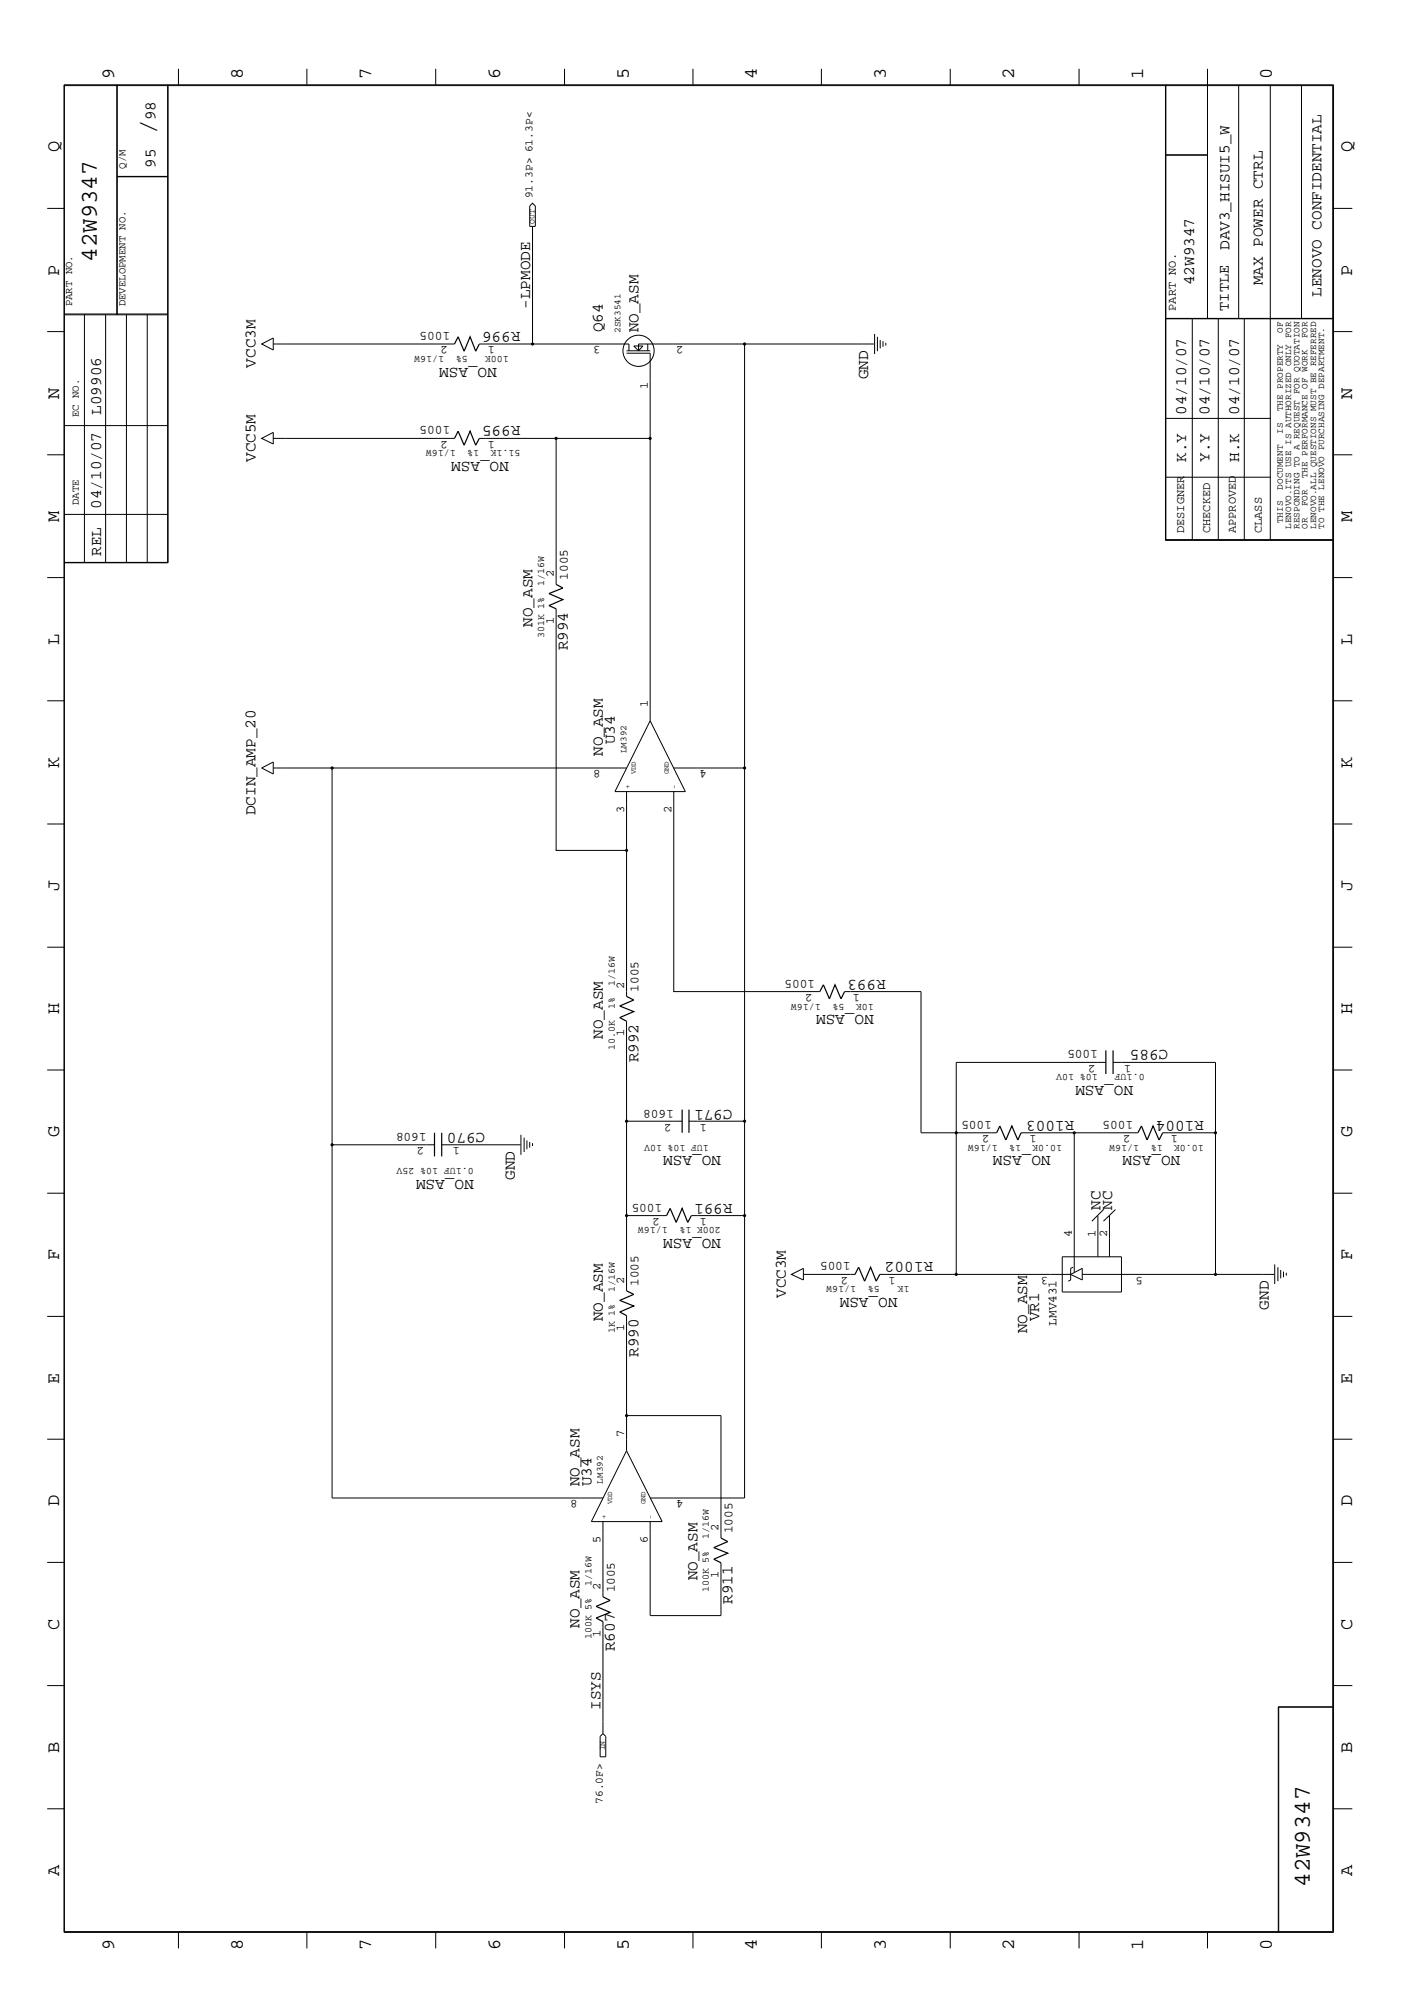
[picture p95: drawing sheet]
<svg xmlns="http://www.w3.org/2000/svg" width="300mm" height="423mm" viewBox="0 0 300 423" stroke-linecap="round" stroke-linejoin="round" font-family="sans-serif">
<defs><g id="words">
<text font-size="5.2" x="32.9" y="28.4" transform="rotate(-90 32.9 28.4)">/</text>
<g font-size="5.1">
<text x="20.5" y="55.4" transform="rotate(-90 20.5 55.4)">42W9347</text>
<text x="277.2" y="399.4" transform="rotate(-90 277.2 399.4)">42W9347</text>
</g>
<g font-size="4">
<text x="24.1" y="16.7" transform="rotate(-90 24.1 16.7)">9</text>
<text x="51.4" y="16.7" transform="rotate(-90 51.4 16.7)">8</text>
<text x="78.6" y="16.7" transform="rotate(-90 78.6 16.7)">7</text>
<text x="105.8" y="16.7" transform="rotate(-90 105.8 16.7)">6</text>
<text x="133.1" y="16.7" transform="rotate(-90 133.1 16.7)">5</text>
<text x="160.2" y="16.7" transform="rotate(-90 160.2 16.7)">4</text>
<text x="187.5" y="16.7" transform="rotate(-90 187.5 16.7)">3</text>
<text x="214.6" y="16.7" transform="rotate(-90 214.6 16.7)">2</text>
<text x="241.9" y="16.7" transform="rotate(-90 241.9 16.7)">1</text>
<text x="269.2" y="16.7" transform="rotate(-90 269.2 16.7)">0</text>
<text x="12.5" y="32.3" transform="rotate(-90 12.5 32.3)">Q</text>
<text x="286.2" y="32.3" transform="rotate(-90 286.2 32.3)">Q</text>
<text x="12.5" y="58.3" transform="rotate(-90 12.5 58.3)">P</text>
<text x="286.2" y="58.3" transform="rotate(-90 286.2 58.3)">P</text>
<text x="12.5" y="84.4" transform="rotate(-90 12.5 84.4)">N</text>
<text x="286.2" y="84.4" transform="rotate(-90 286.2 84.4)">N</text>
<text x="12.5" y="110.5" transform="rotate(-90 12.5 110.5)">M</text>
<text x="286.2" y="110.5" transform="rotate(-90 286.2 110.5)">M</text>
<text x="12.5" y="136.5" transform="rotate(-90 12.5 136.5)">L</text>
<text x="286.2" y="136.5" transform="rotate(-90 286.2 136.5)">L</text>
<text x="12.5" y="162.6" transform="rotate(-90 12.5 162.6)">K</text>
<text x="286.2" y="162.6" transform="rotate(-90 286.2 162.6)">K</text>
<text x="12.5" y="188.6" transform="rotate(-90 12.5 188.6)">J</text>
<text x="286.2" y="188.6" transform="rotate(-90 286.2 188.6)">J</text>
<text x="12.5" y="214.7" transform="rotate(-90 12.5 214.7)">H</text>
<text x="286.2" y="214.7" transform="rotate(-90 286.2 214.7)">H</text>
<text x="12.5" y="240.7" transform="rotate(-90 12.5 240.7)">G</text>
<text x="286.2" y="240.7" transform="rotate(-90 286.2 240.7)">G</text>
<text x="12.5" y="266.8" transform="rotate(-90 12.5 266.8)">F</text>
<text x="286.2" y="266.8" transform="rotate(-90 286.2 266.8)">F</text>
<text x="12.5" y="292.9" transform="rotate(-90 12.5 292.9)">E</text>
<text x="286.2" y="292.9" transform="rotate(-90 286.2 292.9)">E</text>
<text x="12.5" y="318.9" transform="rotate(-90 12.5 318.9)">D</text>
<text x="286.2" y="318.9" transform="rotate(-90 286.2 318.9)">D</text>
<text x="12.5" y="344.9" transform="rotate(-90 12.5 344.9)">C</text>
<text x="286.2" y="344.9" transform="rotate(-90 286.2 344.9)">C</text>
<text x="12.5" y="371" transform="rotate(-90 12.5 371)">B</text>
<text x="286.2" y="371" transform="rotate(-90 286.2 371)">B</text>
<text x="12.5" y="397" transform="rotate(-90 12.5 397)">A</text>
<text x="286.2" y="397" transform="rotate(-90 286.2 397)">A</text>
<text x="24.1" y="412.7" transform="rotate(-90 24.1 412.7)">9</text>
<text x="51.4" y="412.7" transform="rotate(-90 51.4 412.7)">8</text>
<text x="78.6" y="412.7" transform="rotate(-90 78.6 412.7)">7</text>
<text x="105.8" y="412.7" transform="rotate(-90 105.8 412.7)">6</text>
<text x="133.1" y="412.7" transform="rotate(-90 133.1 412.7)">5</text>
<text x="160.2" y="412.7" transform="rotate(-90 160.2 412.7)">4</text>
<text x="187.5" y="412.7" transform="rotate(-90 187.5 412.7)">3</text>
<text x="214.6" y="412.7" transform="rotate(-90 214.6 412.7)">2</text>
<text x="241.9" y="412.7" transform="rotate(-90 241.9 412.7)">1</text>
<text x="269.2" y="412.7" transform="rotate(-90 269.2 412.7)">0</text>
</g>
<g font-size="3.4">
<text x="32.9" y="25.5" transform="rotate(-90 32.9 25.5)">98</text>
<text x="32.9" y="35.5" transform="rotate(-90 32.9 35.5)">95</text>
<text x="260.2" y="52.9" transform="rotate(-90 260.2 52.9)">DAV3_HISUI5_W</text>
<text x="112.2" y="65.4" transform="rotate(-90 112.2 65.4)">-LPMODE</text>
<text x="252.7" y="60.4" transform="rotate(-90 252.7 60.4)">42W9347</text>
<text x="267.2" y="60.4" transform="rotate(-90 267.2 60.4)">MAX POWER CTRL</text>
<text x="279.7" y="62.8" transform="rotate(-90 279.7 62.8)">LENOVO CONFIDENTIAL</text>
<text x="110.2" y="70.4" transform="rotate(-180 110.2 70.4)">R996</text>
<text x="127.6" y="70.4" transform="rotate(-90 127.6 70.4)">Q64</text>
<text x="135.1" y="70.4" transform="rotate(-90 135.1 70.4)">NO_ASM</text>
<text x="54.1" y="77.8" transform="rotate(-90 54.1 77.8)">VCC3M</text>
<text x="105.2" y="77.8" transform="rotate(-180 105.2 77.8)">NO_ASM</text>
<text x="183.7" y="80.3" transform="rotate(-90 183.7 80.3)">GND</text>
<text x="21.4" y="87.8" transform="rotate(-90 21.4 87.8)">L09906</text>
<text x="251" y="87.8" transform="rotate(-90 251 87.8)">04/10/07</text>
<text x="255.9" y="87.8" transform="rotate(-90 255.9 87.8)">04/10/07</text>
<text x="262.2" y="87.8" transform="rotate(-90 262.2 87.8)">04/10/07</text>
<text x="110.2" y="90.3" transform="rotate(-180 110.2 90.3)">R995</text>
<text x="54.1" y="97.8" transform="rotate(-90 54.1 97.8)">VCC5M</text>
<text x="107.7" y="97.8" transform="rotate(-180 107.7 97.8)">NO_ASM</text>
<text x="251" y="97.8" transform="rotate(-90 251 97.8)">K.Y</text>
<text x="255.9" y="97.8" transform="rotate(-90 255.9 97.8)">Y.Y</text>
<text x="262.2" y="97.8" transform="rotate(-90 262.2 97.8)">H.K</text>
<text x="21.4" y="107.7" transform="rotate(-90 21.4 107.7)">04/10/07</text>
<text x="21.4" y="117.7" transform="rotate(-90 21.4 117.7)">REL</text>
<text x="112.7" y="132.7" transform="rotate(-90 112.7 132.7)">NO_ASM</text>
<text x="120.1" y="137.7" transform="rotate(-90 120.1 137.7)">R994</text>
<text x="127.6" y="160" transform="rotate(-90 127.6 160)">NO_ASM</text>
<text x="130.1" y="157.6" transform="rotate(-90 130.1 157.6)">U34</text>
<text x="54.1" y="172.6" transform="rotate(-90 54.1 172.6)">DCIN_AMP_20</text>
<text x="187.5" y="207.4" transform="rotate(-180 187.5 207.4)">R993</text>
<text x="184.9" y="214.9" transform="rotate(-180 184.9 214.9)">NO_ASM</text>
<text x="127.6" y="219.9" transform="rotate(-90 127.6 219.9)">NO_ASM</text>
<text x="135.1" y="224.9" transform="rotate(-90 135.1 224.9)">R992</text>
<text x="247.2" y="222.3" transform="rotate(-180 247.2 222.3)">C985</text>
<text x="239.8" y="229.9" transform="rotate(-180 239.8 229.9)">NO_ASM</text>
<text x="102.7" y="239.8" transform="rotate(-180 102.7 239.8)">C970</text>
<text x="155" y="234.9" transform="rotate(-180 155 234.9)">C971</text>
<text x="227.3" y="237.3" transform="rotate(-180 227.3 237.3)">R1003</text>
<text x="254.8" y="237.3" transform="rotate(-180 254.8 237.3)">R1004</text>
<text x="152.6" y="244.8" transform="rotate(-180 152.6 244.8)">NO_ASM</text>
<text x="222.3" y="244.8" transform="rotate(-180 222.3 244.8)">NO_ASM</text>
<text x="249.8" y="244.8" transform="rotate(-180 249.8 244.8)">NO_ASM</text>
<text x="100.2" y="249.8" transform="rotate(-180 100.2 249.8)">NO_ASM</text>
<text x="109" y="249.8" transform="rotate(-90 109 249.8)">GND</text>
<text x="155" y="254.8" transform="rotate(-180 155 254.8)">R991</text>
<text x="232.9" y="256" transform="rotate(-90 232.9 256)">NC</text>
<text x="235.4" y="256" transform="rotate(-90 235.4 256)">NC</text>
<text x="152.6" y="262.2" transform="rotate(-180 152.6 262.2)">NO_ASM</text>
<text x="197.4" y="267.2" transform="rotate(-180 197.4 267.2)">R1002</text>
<text x="166.3" y="274.7" transform="rotate(-90 166.3 274.7)">VCC3M</text>
<text x="189.9" y="274.7" transform="rotate(-180 189.9 274.7)">NO_ASM</text>
<text x="127.6" y="279.7" transform="rotate(-90 127.6 279.7)">NO_ASM</text>
<text x="219.9" y="279.7" transform="rotate(-90 219.9 279.7)">VR1</text>
<text x="268.5" y="277.2" transform="rotate(-90 268.5 277.2)">GND</text>
<text x="135.1" y="287.2" transform="rotate(-90 135.1 287.2)">R990</text>
<text x="217.3" y="282.2" transform="rotate(-90 217.3 282.2)">NO_ASM</text>
<text x="122.6" y="314.6" transform="rotate(-90 122.6 314.6)">NO_ASM</text>
<text x="125.1" y="314.6" transform="rotate(-90 125.1 314.6)">U34</text>
<text x="147.6" y="334.5" transform="rotate(-90 147.6 334.5)">NO_ASM</text>
<text x="155" y="339.5" transform="rotate(-90 155 339.5)">R911</text>
<text x="122.6" y="344.5" transform="rotate(-90 122.6 344.5)">NO_ASM</text>
<text x="130.1" y="349.5" transform="rotate(-90 130.1 349.5)">R607</text>
<text x="127.1" y="361.9" transform="rotate(-90 127.1 361.9)">ISYS</text>
</g>
<text font-size="3.2" x="260" y="65.8" transform="rotate(-90 260 65.8)">TITLE</text>
<g font-size="2.7">
<text x="95.2" y="70.4" transform="rotate(-180 95.2 70.4)">1005</text>
<text x="95.2" y="90.3" transform="rotate(-180 95.2 90.3)">1005</text>
<text x="120.1" y="122.7" transform="rotate(-90 120.1 122.7)">1005</text>
<text x="135.1" y="209.9" transform="rotate(-90 135.1 209.9)">1005</text>
<text x="172.5" y="207.4" transform="rotate(-180 172.5 207.4)">1005</text>
<text x="232.3" y="222.3" transform="rotate(-180 232.3 222.3)">1005</text>
<text x="90.3" y="239.8" transform="rotate(-180 90.3 239.8)">1608</text>
<text x="142.6" y="234.9" transform="rotate(-180 142.6 234.9)">1608</text>
<text x="209.9" y="237.3" transform="rotate(-180 209.9 237.3)">1005</text>
<text x="239.8" y="237.3" transform="rotate(-180 239.8 237.3)">1005</text>
<text x="140.1" y="254.8" transform="rotate(-180 140.1 254.8)">1005</text>
<text x="180" y="267.2" transform="rotate(-180 180 267.2)">1005</text>
<text x="135.1" y="272.2" transform="rotate(-90 135.1 272.2)">1005</text>
<text x="223.6" y="280.6" transform="rotate(-90 223.6 280.6)">LMV431</text>
<text x="155" y="324.5" transform="rotate(-90 155 324.5)">1005</text>
<text x="130.1" y="337.1" transform="rotate(-90 130.1 337.1)">1005</text>
</g>
<g font-size="2.5">
<text x="248.8" y="65.8" transform="rotate(-90 248.8 65.8)">PART NO.</text>
<text x="94.7" y="73.3" transform="rotate(-180 94.7 73.3)">2</text>
<text x="104.7" y="73.3" transform="rotate(-180 104.7 73.3)">1</text>
<text x="127.1" y="73.3" transform="rotate(-180 127.1 73.3)">3</text>
<text x="144.6" y="73.3" transform="rotate(-180 144.6 73.3)">2</text>
<text x="137.1" y="82.3" transform="rotate(-90 137.1 82.3)">1</text>
<text x="94.7" y="93.3" transform="rotate(-180 94.7 93.3)">2</text>
<text x="104.7" y="93.3" transform="rotate(-180 104.7 93.3)">1</text>
<text x="250.6" y="112.9" transform="rotate(-90 250.6 112.9)">DESIGNER</text>
<text x="256.1" y="112.9" transform="rotate(-90 256.1 112.9)">CHECKED</text>
<text x="261.5" y="112.9" transform="rotate(-90 261.5 112.9)">APPROVED</text>
<text x="267" y="112.9" transform="rotate(-90 267 112.9)">CLASS</text>
<text x="117.2" y="122.2" transform="rotate(-90 117.2 122.2)">2</text>
<text x="117.2" y="132.2" transform="rotate(-90 117.2 132.2)">1</text>
<text x="137.1" y="149.6" transform="rotate(-90 137.1 149.6)">1</text>
<text x="127.1" y="163.1" transform="rotate(-180 127.1 163.1)">8</text>
<text x="149.6" y="163.1" transform="rotate(-180 149.6 163.1)">4</text>
<text x="132.1" y="172" transform="rotate(-90 132.1 172)">3</text>
<text x="142.1" y="172" transform="rotate(-90 142.1 172)">2</text>
<text x="132.1" y="209.4" transform="rotate(-90 132.1 209.4)">2</text>
<text x="172" y="210.4" transform="rotate(-180 172 210.4)">2</text>
<text x="181.9" y="210.4" transform="rotate(-180 181.9 210.4)">1</text>
<text x="132.1" y="219.4" transform="rotate(-90 132.1 219.4)">1</text>
<text x="231.8" y="225.4" transform="rotate(-180 231.8 225.4)">2</text>
<text x="239.4" y="225.4" transform="rotate(-180 239.4 225.4)">1</text>
<text x="142.1" y="237.8" transform="rotate(-180 142.1 237.8)">2</text>
<text x="149.6" y="237.8" transform="rotate(-180 149.6 237.8)">1</text>
<text x="89.7" y="242.8" transform="rotate(-180 89.7 242.8)">2</text>
<text x="97.3" y="242.8" transform="rotate(-180 97.3 242.8)">1</text>
<text x="209.4" y="240.3" transform="rotate(-180 209.4 240.3)">2</text>
<text x="219.4" y="240.3" transform="rotate(-180 219.4 240.3)">1</text>
<text x="239.3" y="240.3" transform="rotate(-180 239.3 240.3)">2</text>
<text x="249.3" y="240.3" transform="rotate(-180 249.3 240.3)">1</text>
<text x="139.6" y="257.7" transform="rotate(-180 139.6 257.7)">2</text>
<text x="149.6" y="257.7" transform="rotate(-180 149.6 257.7)">1</text>
<text x="226.8" y="261.8" transform="rotate(-90 226.8 261.8)">4</text>
<text x="231.8" y="261.8" transform="rotate(-90 231.8 261.8)">1</text>
<text x="234.3" y="261.8" transform="rotate(-90 234.3 261.8)">2</text>
<text x="132.1" y="271.7" transform="rotate(-90 132.1 271.7)">2</text>
<text x="179.5" y="270.3" transform="rotate(-180 179.5 270.3)">2</text>
<text x="189.5" y="270.3" transform="rotate(-180 189.5 270.3)">1</text>
<text x="221.8" y="270.3" transform="rotate(-180 221.8 270.3)">3</text>
<text x="241.8" y="270.3" transform="rotate(-180 241.8 270.3)">5</text>
<text x="132.1" y="281.7" transform="rotate(-90 132.1 281.7)">1</text>
<text x="132.1" y="304.1" transform="rotate(-90 132.1 304.1)">7</text>
<text x="122.2" y="317.6" transform="rotate(-180 122.2 317.6)">8</text>
<text x="144.6" y="317.6" transform="rotate(-180 144.6 317.6)">4</text>
<text x="127.1" y="326.6" transform="rotate(-90 127.1 326.6)">5</text>
<text x="137.1" y="326.6" transform="rotate(-90 137.1 326.6)">6</text>
<text x="152.1" y="324" transform="rotate(-90 152.1 324)">2</text>
<text x="152.1" y="334.1" transform="rotate(-90 152.1 334.1)">1</text>
<text x="127.1" y="336.6" transform="rotate(-90 127.1 336.6)">2</text>
<text x="127.1" y="346.5" transform="rotate(-90 127.1 346.5)">1</text>
</g>
<g font-size="2.4">
<text x="112.7" y="42" transform="rotate(-90 112.7 42)">91.3P&gt; 61.3P&lt;</text>
<text x="127.6" y="381.8" transform="rotate(-90 127.6 381.8)">76.0F&gt;</text>
</g>
<g font-size="2.3">
<text x="26.6" y="35.7" transform="rotate(-90 26.6 35.7)">Q/M</text>
<text x="15.2" y="64.9" transform="rotate(-90 15.2 64.9)">PART NO.</text>
<text x="26.6" y="64.9" transform="rotate(-90 26.6 64.9)">DEVELOPMENT NO.</text>
<text x="16.7" y="88.3" transform="rotate(-90 16.7 88.3)">EC NO.</text>
<text x="16.7" y="106.9" transform="rotate(-90 16.7 106.9)">DATE</text>
</g>
<g font-size="2.1">
<text x="94" y="75.4" transform="rotate(-180 94 75.4)">1/16W</text>
<text x="99" y="75.4" transform="rotate(-180 99 75.4)">5%</text>
<text x="107.7" y="75.4" transform="rotate(-180 107.7 75.4)">100K</text>
<text x="96.4" y="95.2" transform="rotate(-180 96.4 95.2)">1/16W</text>
<text x="101.4" y="95.2" transform="rotate(-180 101.4 95.2)">1%</text>
<text x="110.2" y="95.2" transform="rotate(-180 110.2 95.2)">51.1K</text>
<text x="115.1" y="124" transform="rotate(-90 115.1 124)">1/16W</text>
<text x="115.1" y="135.1" transform="rotate(-90 115.1 135.1)">301K 1%</text>
<text x="130.1" y="208.7" transform="rotate(-90 130.1 208.7)">1/16W</text>
<text x="130.1" y="213.6" transform="rotate(-90 130.1 213.6)">1%</text>
<text x="173.7" y="212.4" transform="rotate(-180 173.7 212.4)">1/16W</text>
<text x="178.7" y="212.4" transform="rotate(-180 178.7 212.4)">5%</text>
<text x="184.9" y="212.4" transform="rotate(-180 184.9 212.4)">10K</text>
<text x="130.1" y="222.3" transform="rotate(-90 130.1 222.3)">10.0K</text>
<text x="232.3" y="227.3" transform="rotate(-180 232.3 227.3)">10% 10V</text>
<text x="242.2" y="227.3" transform="rotate(-180 242.2 227.3)">0.1UF</text>
<text x="150" y="242.3" transform="rotate(-180 150 242.3)">1UF 10% 10V</text>
<text x="211.2" y="242.3" transform="rotate(-180 211.2 242.3)">1/16W</text>
<text x="216.1" y="242.3" transform="rotate(-180 216.1 242.3)">1%</text>
<text x="224.8" y="242.3" transform="rotate(-180 224.8 242.3)">10.0K</text>
<text x="241" y="242.3" transform="rotate(-180 241 242.3)">1/16W</text>
<text x="246" y="242.3" transform="rotate(-180 246 242.3)">1%</text>
<text x="254.8" y="242.3" transform="rotate(-180 254.8 242.3)">10.0K</text>
<text x="100.2" y="247.3" transform="rotate(-180 100.2 247.3)">0.1UF 10% 25V</text>
<text x="141.3" y="259.8" transform="rotate(-180 141.3 259.8)">1/16W</text>
<text x="152.6" y="259.8" transform="rotate(-180 152.6 259.8)">200K 1%</text>
<text x="130.1" y="273.5" transform="rotate(-90 130.1 273.5)">1/16W</text>
<text x="181.2" y="272.2" transform="rotate(-180 181.2 272.2)">1/16W</text>
<text x="186.2" y="272.2" transform="rotate(-180 186.2 272.2)">5%</text>
<text x="192.4" y="272.2" transform="rotate(-180 192.4 272.2)">1K</text>
<text x="130.1" y="282.2" transform="rotate(-90 130.1 282.2)">1K 1%</text>
<text x="150" y="325.8" transform="rotate(-90 150 325.8)">1/16W</text>
<text x="125.1" y="335.8" transform="rotate(-90 125.1 335.8)">1/16W</text>
<text x="150" y="337.1" transform="rotate(-90 150 337.1)">100K 5%</text>
<text x="125.1" y="347" transform="rotate(-90 125.1 347)">100K 5%</text>
</g>
<g font-size="2">
<text x="131.3" y="70.4" transform="rotate(-90 131.3 70.4)">2SK3541</text>
<text x="271.4" y="70.4" transform="rotate(-90 271.4 70.4)">OF</text>
<text x="276.7" y="71.6" transform="rotate(-90 276.7 71.6)">FOR</text>
<text x="271.4" y="87" transform="rotate(-90 271.4 87)">THE PROPERTY</text>
<text x="271.4" y="91.8" transform="rotate(-90 271.4 91.8)">IS</text>
<text x="276.7" y="101.3" transform="rotate(-90 276.7 101.3)">THE PERFORMANCE OF WORK</text>
<text x="271.4" y="103.6" transform="rotate(-90 271.4 103.6)">DOCUMENT</text>
<text x="276.7" y="107.2" transform="rotate(-90 276.7 107.2)">FOR</text>
<text x="271.4" y="110.7" transform="rotate(-90 271.4 110.7)">THIS</text>
<text x="273.2" y="111.9" transform="rotate(-90 273.2 111.9)">LENOVO.ITS USE IS AUTHORIZED ONLY FOR</text>
<text x="275" y="111.9" transform="rotate(-90 275 111.9)">RESPONDING TO A REQUEST FOR QUOTATION</text>
<text x="276.7" y="111.9" transform="rotate(-90 276.7 111.9)">OR</text>
<text x="278.6" y="111.9" transform="rotate(-90 278.6 111.9)">LENOVO.ALL QUESTIONS MUST BE REFERRED</text>
<text x="280.2" y="111.9" transform="rotate(-90 280.2 111.9)">TO THE LENOVO PURCHASING DEPARTMENT.</text>
<text x="132.6" y="159.4" transform="rotate(-90 132.6 159.4)">LM392</text>
<text x="127.6" y="314" transform="rotate(-90 127.6 314)">LM392</text>
</g>
<g font-size="1.7">
<text x="113.1" y="47.4" transform="rotate(-90 113.1 47.4)">OUT</text>
<text x="128" y="370.5" transform="rotate(-90 128 370.5)">IN</text>
</g>
<g font-size="1.6">
<text x="133.3" y="167" transform="rotate(-90 133.3 167)">+</text>
<text x="134.5" y="163.9" transform="rotate(-90 134.5 163.9)">VDD</text>
<text x="141.6" y="163.9" transform="rotate(-90 141.6 163.9)">GND</text>
<text x="143.2" y="167" transform="rotate(-90 143.2 167)">-</text>
<text x="128.3" y="321.6" transform="rotate(-90 128.3 321.6)">+</text>
<text x="129.5" y="318.4" transform="rotate(-90 129.5 318.4)">VDD</text>
<text x="136.6" y="318.4" transform="rotate(-90 136.6 318.4)">GND</text>
<text x="138.2" y="321.6" transform="rotate(-90 138.2 321.6)">-</text>
</g>
</g></defs>
<g fill="none" stroke="#000" stroke-width=".25">
<path d="M96.2 72.8l.7-1.5 1.3 3 1.3-3 1.2 3 .7-1.5M96.2 92.8l.7-1.5 1.3 2.9 1.3-2.9 1.2 2.9 .7-1.4M117.7 123.7l1.4 .8-2.9 1.1 2.9 1.3-2.9 1.3 1.5 .7M132.6 210.9l1.5 .8-3 1.2 3 1.2-3 1.3 1.5 .8M173.5 209.9l.7-1.5 1.3 3 1.2-3 1.3 3 .7-1.5M91.9 239.8v5M93.5 239.8v5M144.4 234.9v4.9M145.8 234.9v4.9M210.9 239.8l.7-1.5 1.3 3 1.2-3 1.3 3 .7-1.5M234 222.3v5M235.5 222.3v5"/>
<path d="M240.8 239.8l.8-1.5 1.1 3 1.3-3 1.3 3 .7-1.5M141.1 257.3l.7-1.5 1.3 2.9 1.3-2.9 1.1 2.9 .8-1.4M132.6 273.2l1.5 .8-3 1.3 3 1.1-3 1.3 1.5 .8M180.9 269.7l.8-1.5 1.3 3 1.2-3 1.2 3 .8-1.5M127.6 338l1.5 .8-2.9 1.2 2.9 1.3-2.9 1.2 1.4 .7M152.6 325.5l1.4 .8-3 1.3 3 1.2-3 1.2 1.6 .8"/>
</g>
<g fill="none" stroke="#000" stroke-width=".21">
<path d="M13.5 17.9h268.7v391.1h-268.7zM13.6 18.1h268.4v390.8h-268.4zM24.7 17.9v48.7M24.8 17.9v48.7M35.5 17.9v101.2M35.6 17.9v101.2h-22.1M37.8 14.6v3.3M64.9 14.6v3.3M92.2 14.6v3.3M119.5 14.6v3.3M146.6 14.6v3.3M173.8 14.6v3.3"/>
<path d="M201.1 14.6v3.3M228.3 14.6v3.3M246.6 17.9v96.5h35.4M246.7 17.9v96.5M255.5 14.6v52.9M262.1 17.9v49.6M268.8 17.9v96.5M275.4 17.9v49.6M24.8 37.4h10.8M24.8 37.3h10.8M246.6 32.9h8.9M246.6 32.8h8.9"/>
<path d="M10 44.1h3.5M112.1 43.6l.6-.6 .6 .6v4.3h-1.2zM112.7 47.9v24.9M282 44.1h4.2M10 70.2h3.5M13.5 66.6h22.1M13.5 66.5h22.1M17.9 66.6v52.5M22.4 66.6v52.5M26.8 66.6v52.5M31.2 66.6v52.4M55.4 72.8l2.4-1.3v2.6z"/>
<path d="M57.8 72.8h38.4M101.4 72.8h31.7v1.5M132.6 74.8h5v77.8M132.6 74.3h5M134.1 73.2h2l-1 1.1zM137.1 72.8v1.5M157.6 72.8v244.3h-20M184.9 72.8h-49.8v1.5M185.1 70.7v4.2M185.7 71.3v3M186.3 72v1.7M186.9 72.2v1.2"/>
<path d="M187.5 72.6v.6M246.6 67.5h35.4M246.6 67.4h35.4M252.3 67.5v46.9M257.8 67.5v46.9M263.3 67.5v46.9M282 70.2h4.2M10 96.3h3.5M13.5 90.1h22.1M55.4 92.8l2.4-1.3v2.5zM57.8 92.8h38.4M101.4 92.8h16.3"/>
<path d="M137.6 92.8h-19.9v30.9M246.6 88.6h22.2M282 96.3h4.2M13.5 119h22.1M13.5 108.9h22.1M246.6 114.2h35.4M246.6 101h22.2M10 122.3h3.5M117.7 128.9v51.1h14.9M282 122.3h4.2M10 148.3h3.5M137.6 152.6l7.4 15h-14.9z"/>
<path d="M282 148.3h4.2M10 174.4h3.5M55.4 162.6l2.4-1.3v2.5zM57.8 162.6h74.8M70.3 162.6v154.5h57.3M132.6 167.6v43.3M142.6 167.6v42.3h30.9M142.6 162.6h15M282 174.4h4.2M10 200.5h3.5M132.6 216.2v21.1M178.7 209.9h16.2v29.9h16"/>
<path d="M282 200.5h4.2M10 226.5h3.5M132.6 237.3v20h8.5M132.6 237.3h11.8M145.8 237.3h11.8M216.1 239.8h11.2M234 224.9h-31.6v44.8M235.5 224.9h21.7v14.9M240.8 239.8h-13.5v29.5M246 239.8h11.2M257.2 239.8v29.9h-28.2M282 226.5h4.2"/>
<path d="M10 252.6h3.5M70.3 242.3h21.6M93.5 242.3h16.7M110.2 240.2v4.2M110.9 240.8v3M111.5 241.4v1.8M112.1 241.7v1.2M112.7 242v.6M132.6 257.3v15.9M146.3 257.3h11.3M232.3 257.3v8.7M233.5 256l-2.4 2.5"/>
<path d="M234.8 257.3v8.7M236.1 256l-2.6 2.5M282 252.6h4.2M10 278.6h3.5M132.6 278.5v21.1M167.5 269.7l2.5-1.2v2.4zM170 269.7h10.9M186.2 269.7h40.4M224.8 266h12.5v7.5h-12.5zM226.6 269.7l2.4-1.2v2.4zM227.1 268.2l-.5 .3v2.4l-.5 .3M257.2 269.7h12.5"/>
<path d="M269.7 267.6v4.2M270.4 268.2v3M271 268.8v1.8M271.6 269.2v1.1M272.2 269.4v.6M282 278.6h4.2M10 304.6h3.5M132.6 307.1v-7.5h20v25.9M132.6 307.1l7.5 15h-15zM282 304.6h4.2M10 330.7h3.5M127.6 322.1v15.9"/>
<path d="M137.6 322.1v19.9h15v-11.2M282 330.7h4.2M10 356.8h3.5M127.6 343.2v23.7M282 356.8h4.2M127.6 366.9l.6 .6v4.4h-1.2v-4.4zM270.5 361.4h11.5M270.6 361.3v47.7M282 361.3h-11.5v47.7M10 382.9h3.5M282 382.9h4.2M37.8 409v3.4"/>
<path d="M64.9 409v3.4M92.2 409v3.4M119.5 409v3.4M146.6 409v3.4M173.8 409v3.4M201.1 409v3.4M228.3 409v3.4M255.5 409v3.4"/>
<circle cx="135.1" cy="74.3" r="3.3"/>
</g>
<g fill="#000">
<circle cx="112.7" cy="72.8" r=".34"/>
<circle cx="157.6" cy="72.8" r=".34"/>
<circle cx="117.7" cy="92.8" r=".34"/>
<circle cx="137.6" cy="92.8" r=".34"/>
<circle cx="70.3" cy="162.6" r=".34"/>
<circle cx="157.6" cy="162.6" r=".34"/>
<circle cx="132.6" cy="180" r=".34"/>
<circle cx="132.6" cy="237.3" r=".34"/>
<circle cx="157.6" cy="237.3" r=".34"/>
<circle cx="202.4" cy="239.8" r=".34"/>
<circle cx="227.3" cy="239.8" r=".34"/>
<circle cx="257.2" cy="239.8" r=".34"/>
<circle cx="70.3" cy="242.3" r=".34"/>
<circle cx="132.6" cy="257.3" r=".34"/>
<circle cx="157.6" cy="257.3" r=".34"/>
<circle cx="202.4" cy="269.7" r=".34"/>
<circle cx="257.2" cy="269.7" r=".34"/>
<circle cx="132.6" cy="299.6" r=".34"/>
</g>
<use href="#words"/>
</svg>
